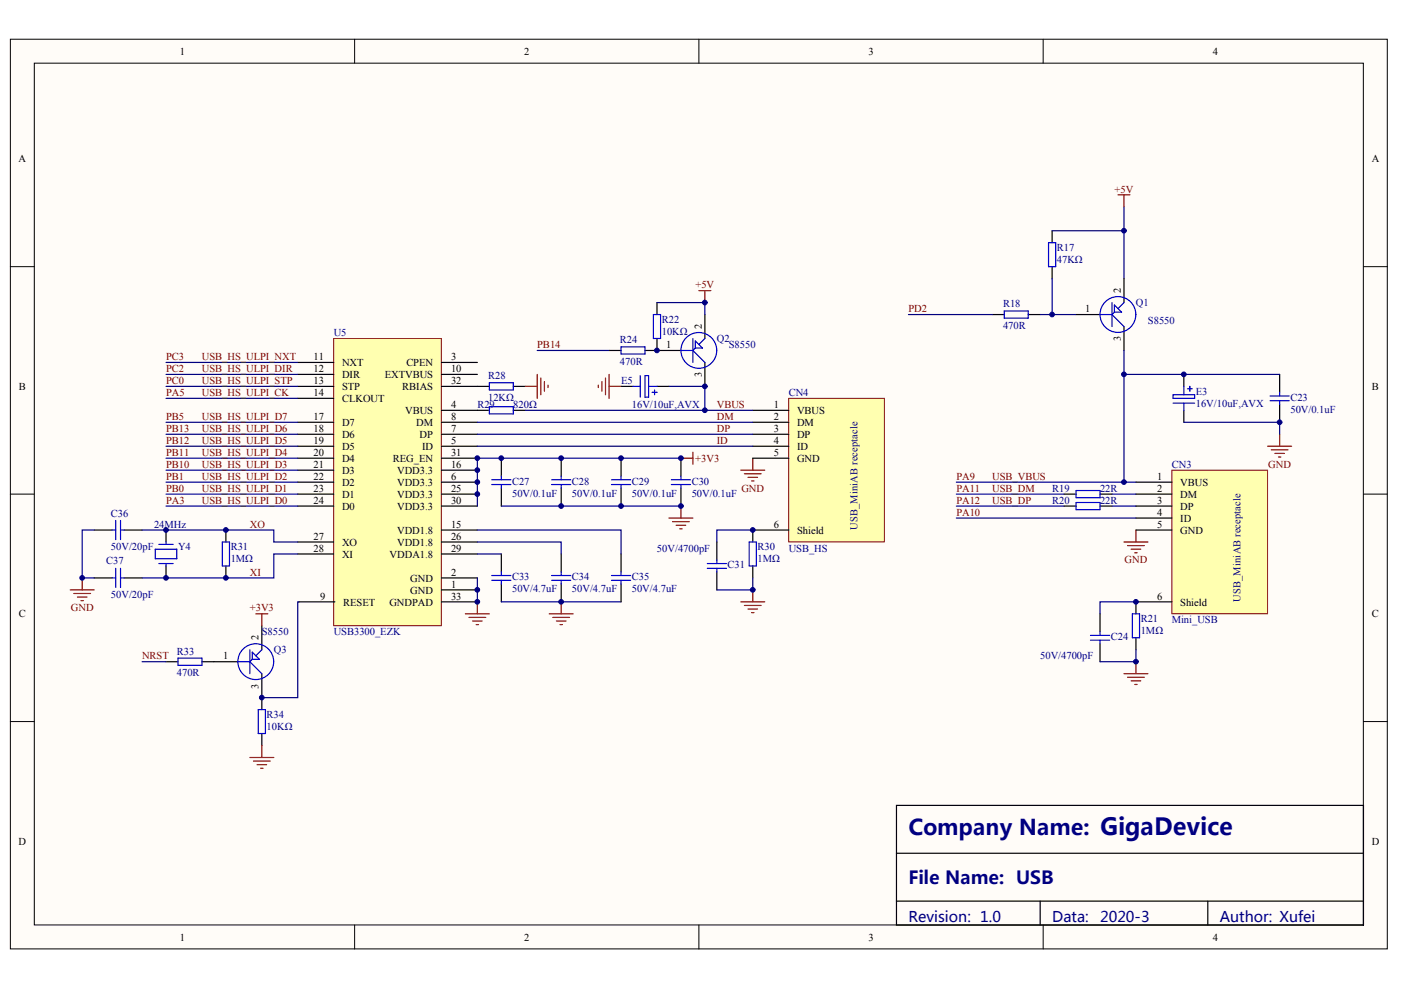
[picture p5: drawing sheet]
<svg xmlns="http://www.w3.org/2000/svg" width="297mm" height="210mm" viewBox="0 0 297 210" stroke-linecap="round" stroke-linejoin="round" font-family="sans-serif">
<defs><g id="words">
<text font-size="4.6" fill="#000080" x="192.6" y="177.1">Company Name: GigaDevice</text>
<text font-size="3.8" fill="#000080" x="192.6" y="187.5">File Name: USB</text>
<g font-size="3.1" fill="#000080">
<text x="192.6" y="195.4">Revision: 1.0</text>
<text x="223.1" y="195.4">Data:</text>
<text x="233.2" y="195.4">2020-3</text>
<text x="258.6" y="195.4">Author: Xufei</text>
</g>
<g font-size="2.2">
<text x="38.1" y="11.6">1</text>
<text x="111.1" y="11.6">2</text>
<text x="184.1" y="11.6">3</text>
<text x="257.1" y="11.6">4</text>
<text x="3.9" y="34.4">A</text>
<text x="290.8" y="34.4">A</text>
<text x="237.6" y="62.1" transform="rotate(-90 237.6 62.1)">2</text>
<text x="148.8" y="69.7" transform="rotate(-90 148.8 69.7)">2</text>
<text x="230.1" y="66.2">1</text>
<text x="66.5" y="76.3">11</text>
<text x="72.5" y="77.6">NXT</text>
<text x="86.2" y="77.6">CPEN</text>
<text x="95.6" y="76.3">3</text>
<text x="141.2" y="73.8">1</text>
<text x="237.6" y="72.4" transform="rotate(-90 237.6 72.4)">3</text>
<text x="4" y="82.6">B</text>
<text x="66.5" y="78.9">12</text>
<text x="66.5" y="81.4">13</text>
<text x="66.5" y="84">14</text>
<text x="72.5" y="80.2">DIR</text>
<text x="72.5" y="82.7">STP</text>
<text x="81.6" y="80.2">EXTVBUS</text>
<text x="85.3" y="82.7">RBIAS</text>
<text x="95.6" y="78.9">10</text>
<text x="95.6" y="81.4">32</text>
<text x="148.8" y="80" transform="rotate(-90 148.8 80)">3</text>
<text x="290.9" y="82.6">B</text>
<text x="66.5" y="89">17</text>
<text x="72.5" y="85.2">CLKOUT</text>
<text x="85.9" y="87.8">VBUS</text>
<text x="95.6" y="86.5">4</text>
<text x="95.6" y="89">8</text>
<text x="164.1" y="86.5">1</text>
<text x="164.1" y="89">2</text>
<text x="169" y="87.8">VBUS</text>
<text x="66.5" y="91.6">18</text>
<text x="66.5" y="94.1">19</text>
<text x="72.5" y="90.3">D7</text>
<text x="72.5" y="92.8">D6</text>
<text x="72.5" y="95.4">D5</text>
<text x="88.2" y="90.3">DM</text>
<text x="89" y="92.8">DP</text>
<text x="89.5" y="95.4">ID</text>
<text x="95.6" y="91.6">7</text>
<text x="95.6" y="94.1">5</text>
<text x="164.1" y="91.6">3</text>
<text x="164.1" y="94.1">4</text>
<text x="169" y="90.3">DM</text>
<text x="169" y="92.8">DP</text>
<text x="169" y="95.4">ID</text>
<text x="66.5" y="96.7">20</text>
<text x="66.5" y="99.2">21</text>
<text x="66.5" y="101.7">22</text>
<text x="72.5" y="97.9">D4</text>
<text x="72.5" y="100.5">D3</text>
<text x="83.3" y="97.9">REG_EN</text>
<text x="84.2" y="100.5">VDD3.3</text>
<text x="95.6" y="96.7">31</text>
<text x="95.6" y="99.2">16</text>
<text x="95.6" y="101.7">6</text>
<text x="164.1" y="96.7">5</text>
<text x="169" y="97.9">GND</text>
<text x="245.3" y="101.7">1</text>
<text x="66.5" y="104.3">23</text>
<text x="66.5" y="106.8">24</text>
<text x="72.5" y="103">D2</text>
<text x="72.5" y="105.5">D1</text>
<text x="84.2" y="103">VDD3.3</text>
<text x="84.2" y="105.5">VDD3.3</text>
<text x="95.6" y="104.3">25</text>
<text x="95.6" y="106.8">30</text>
<text x="245.3" y="104.3">2</text>
<text x="245.3" y="106.8">3</text>
<text x="250.2" y="103">VBUS</text>
<text x="250.2" y="105.5">DM</text>
<text x="72.5" y="108.1">D0</text>
<text x="84.2" y="108.1">VDD3.3</text>
<text x="84.2" y="113.2">VDD1.8</text>
<text x="95.6" y="111.9">15</text>
<text x="164.1" y="111.9">6</text>
<text x="169" y="113.2">Shield</text>
<text x="245.3" y="109.3">4</text>
<text x="245.3" y="111.9">5</text>
<text x="250.2" y="108.1">DP</text>
<text x="250.2" y="110.6">ID</text>
<text x="250.2" y="113.2">GND</text>
<text x="66.5" y="114.4">27</text>
<text x="66.5" y="117">28</text>
<text x="72.5" y="115.7">XO</text>
<text x="72.5" y="118.2">XI</text>
<text x="82.6" y="118.2">VDDA1.8</text>
<text x="84.2" y="115.7">VDD1.8</text>
<text x="95.6" y="114.4">26</text>
<text x="95.6" y="117">29</text>
<text x="87" y="123.3">GND</text>
<text x="87" y="125.8">GND</text>
<text x="95.6" y="122">2</text>
<text x="95.6" y="124.6">1</text>
<text x="4" y="130.9">C</text>
<text x="67.9" y="127.1">9</text>
<text x="72.8" y="128.4">RESET</text>
<text x="82.6" y="128.4">GNDPAD</text>
<text x="95.6" y="127.1">33</text>
<text x="245.3" y="127.1">6</text>
<text x="250.2" y="128.4">Shield</text>
<text x="290.9" y="130.9">C</text>
<text x="54.8" y="135.7" transform="rotate(-90 54.8 135.7)">2</text>
<text x="47.3" y="139.8">1</text>
<text x="54.8" y="146" transform="rotate(-90 54.8 146)">3</text>
<text x="3.9" y="179.1">D</text>
<text x="290.8" y="179.1">D</text>
<text x="38.1" y="199.4">1</text>
<text x="111.1" y="199.4">2</text>
<text x="184.1" y="199.4">3</text>
<text x="257.1" y="199.4">4</text>
</g>
<g font-size="2.2" fill="#800000">
<text x="236.3" y="40.8">+5V</text>
<text x="147.5" y="61.1">+5V</text>
<text x="192.6" y="66.2">PD2</text>
<text x="35.2" y="76.3">PC3</text>
<text x="42.8" y="76.3">USB_HS_ULPI_NXT</text>
<text x="113.9" y="73.8">PB14</text>
<text x="35.2" y="84">PA5</text>
<text x="35.2" y="78.9">PC2</text>
<text x="35.2" y="81.4">PC0</text>
<text x="42.8" y="78.9">USB_HS_ULPI_DIR</text>
<text x="42.8" y="81.4">USB_HS_ULPI_STP</text>
<text x="42.8" y="84">USB_HS_ULPI_CK</text>
<text x="35.2" y="89">PB5</text>
<text x="42.8" y="89">USB_HS_ULPI_D7</text>
<text x="152" y="86.5">VBUS</text>
<text x="152" y="89">DM</text>
<text x="35.2" y="91.6">PB13</text>
<text x="35.2" y="94.1">PB12</text>
<text x="42.8" y="91.6">USB_HS_ULPI_D6</text>
<text x="42.8" y="94.1">USB_HS_ULPI_D5</text>
<text x="152" y="91.6">DP</text>
<text x="152" y="94.1">ID</text>
<text x="35.2" y="101.7">PB1</text>
<text x="35.2" y="96.7">PB11</text>
<text x="35.2" y="99.2">PB10</text>
<text x="42.8" y="96.7">USB_HS_ULPI_D4</text>
<text x="42.8" y="99.2">USB_HS_ULPI_D3</text>
<text x="42.8" y="101.7">USB_HS_ULPI_D2</text>
<text x="147.4" y="97.9">+3V3</text>
<text x="202.8" y="101.7">PA9</text>
<text x="210.4" y="101.7">USB_VBUS</text>
<text x="268.9" y="99.1">GND</text>
<text x="35.2" y="104.3">PB0</text>
<text x="35.2" y="106.8">PA3</text>
<text x="42.8" y="104.3">USB_HS_ULPI_D1</text>
<text x="42.8" y="106.8">USB_HS_ULPI_D0</text>
<text x="157.2" y="104.2">GND</text>
<text x="202.8" y="104.3">PA11</text>
<text x="202.8" y="106.8">PA12</text>
<text x="210.4" y="104.3">USB_DM</text>
<text x="210.4" y="106.8">USB_DP</text>
<text x="53" y="111.9">XO</text>
<text x="202.8" y="109.3">PA10</text>
<text x="238.4" y="119.4">GND</text>
<text x="53" y="122">XI</text>
<text x="15" y="129.6">GND</text>
<text x="53" y="129.6">+3V3</text>
<text x="30.1" y="139.8">NRST</text>
</g>
<g font-size="2.2" fill="#000080">
<text x="224.1" y="53.3">R17</text>
<text x="224.1" y="55.8">47KΩ</text>
<text x="212.7" y="65.2">R18</text>
<text x="240.8" y="64.9">Q1</text>
<text x="70.7" y="71.3">U5</text>
<text x="140.3" y="68.5">R22</text>
<text x="140.3" y="71">10KΩ</text>
<text x="212.7" y="69.7">470R</text>
<text x="243.4" y="68.7">S8550</text>
<text x="131.4" y="72.8">R24</text>
<text x="131.4" y="77.4">470R</text>
<text x="152" y="72.5">Q2</text>
<text x="154.5" y="73.8">S8550</text>
<text x="103.5" y="80.4">R28</text>
<text x="131.7" y="81.4">E5</text>
<text x="167.2" y="84">CN4</text>
<text x="253.5" y="83.7">E3</text>
<text x="101.2" y="86.5">R29</text>
<text x="103.5" y="85">12KΩ</text>
<text x="108.8" y="86.5">820Ω</text>
<text x="134" y="86.5">16V/10uF,AVX</text>
<text x="253.5" y="86.2">16V/10uF,AVX</text>
<text x="273.6" y="85">C23</text>
<text x="273.6" y="87.5">50V/0.1uF</text>
<text x="248.5" y="99.2">CN3</text>
<text x="108.6" y="102.7">C27</text>
<text x="108.6" y="105.3">50V/0.1uF</text>
<text x="121.3" y="102.7">C28</text>
<text x="121.3" y="105.3">50V/0.1uF</text>
<text x="134" y="102.7">C29</text>
<text x="134" y="105.3">50V/0.1uF</text>
<text x="146.7" y="102.7">C30</text>
<text x="146.7" y="105.3">50V/0.1uF</text>
<text x="223.1" y="104.3">R19</text>
<text x="223.1" y="106.8">R20</text>
<text x="233.2" y="104.3">22R</text>
<text x="233.2" y="106.8">22R</text>
<text x="23.5" y="109.6">C36</text>
<text x="32.7" y="111.9">24MHz</text>
<text x="181.8" y="112.4" transform="rotate(-90 181.8 112.4)">USB_MiniAB receptacle</text>
<text x="22.5" y="119.5">C37</text>
<text x="23.5" y="116.7">50V/20pF</text>
<text x="37.7" y="116.7">Y4</text>
<text x="48.9" y="116.7">R31</text>
<text x="48.9" y="119.2">1MΩ</text>
<text x="139.3" y="117">50V/4700pF</text>
<text x="160.6" y="116.7">R30</text>
<text x="160.6" y="119.2">1MΩ</text>
<text x="167.2" y="117">USB_HS</text>
<text x="108.6" y="123.1">C33</text>
<text x="108.6" y="125.6">50V/4.7uF</text>
<text x="121.3" y="123.1">C34</text>
<text x="121.3" y="125.6">50V/4.7uF</text>
<text x="134" y="123.1">C35</text>
<text x="134" y="125.6">50V/4.7uF</text>
<text x="154.3" y="120.5">C31</text>
<text x="23.5" y="126.9">50V/20pF</text>
<text x="241.9" y="131.9">R21</text>
<text x="263" y="127.6" transform="rotate(-90 263 127.6)">USB_MiniAB receptacle</text>
<text x="55.5" y="134.7">S8550</text>
<text x="70.7" y="134.7">USB3300_EZK</text>
<text x="235.5" y="135.7">C24</text>
<text x="241.9" y="134.5">1MΩ</text>
<text x="248.5" y="132.2">Mini_USB</text>
<text x="37.5" y="138.8">R33</text>
<text x="37.5" y="143.4">470R</text>
<text x="58.1" y="138.5">Q3</text>
<text x="220.5" y="139.8">50V/4700pF</text>
<text x="56.5" y="152.2">R34</text>
<text x="56.5" y="154.8">10KΩ</text>
</g>
</g></defs>
<g fill="#fffcf8" stroke="#000" stroke-width=".21">
<path d="M2.2 8.3h291.9v192.9h-291.9z"/>
<path d="M7.3 13.4h281.8v182.7h-281.8z"/>
</g>
<path d="M75.2 8.3v5.1M148.2 8.3v5.1M221.2 8.3v5.1M2.2 56.5h5.1M289.1 56.5h5.1M2.2 104.8h5.1M289.1 104.8h5.1M2.2 153h5.1M289.1 153h5.1M75.2 196.1v5.1M148.2 196.1v5.1M221.2 196.1v5.1" fill="none" stroke="#000" stroke-width=".21"/>
<g fill="none" stroke="#000" stroke-width=".25">
<path d="M223.1 48.9v2.6M223.1 56.5v2.6M238.3 59.1v5.1M210.4 66.7h2.5M218 66.7h2.5M228.1 66.7h5.1M238.3 69.2v5.1M251 79.4v2.5M271.3 79.4v3.8M251 87v2.5M271.3 85.7v3.8M225.6 104.8h2.5"/>
<path d="M225.6 107.3h2.5M233.2 104.8h2.6M233.2 107.3h2.6M233.2 130.1v3.9M233.2 136.5v3.8M240.8 127.6v2.5M240.8 135.2v2.6M190.1 170.8h99v25.3h-99zM190.1 180.9h99M190.1 191.1h99M220.5 191.1v5M256.1 191.1v5"/>
</g>
<g fill="none" stroke="#800000" stroke-width=".25">
<path d="M268.8 94.6h5M269.5 95.4h3.6M270.3 96.1h2M271.1 96.9h.5M271.3 92.1v2.5M238.3 114.9h5.1M239.1 115.7h3.5M239.8 116.4h2.1M240.6 117.2h.5M240.8 112.4v2.5M238.3 142.8h5.1M239.1 143.6h3.5"/>
<path d="M239.8 144.4h2.1M240.6 145.1h.5M240.8 140.3v2.5"/>
</g>
<g fill="none" stroke="#00f" stroke-width=".25">
<path d="M222.3 51.5h1.5v5h-1.5zM212.9 65.9h5.1v1.6h-5.1zM233.2 66.7h2.6M235.8 66.7l2.5 2.5M235.8 64.2v5M236.3 66.2l-.5 .5M236.3 64.7l1.5 1.5h-1.5zM238.3 64.2l-1.3 1.2M248.7 83.7h4.6v.8h-4.6zM248.7 85.5h4.6M251 81.9v1.8M251 85.5v1.5"/>
<path d="M251.8 82.4h1M252.3 81.9v1M269.3 85h4M269.3 84h4M271.3 83.2v.8M271.3 85v.7M228.1 104h5.1v1.5h-5.1zM228.1 106.5h5.1v1.6h-5.1zM231.2 134.7h4.1M231.2 135.7h4.1M233.2 134v.7M233.2 135.7v.8"/>
<path d="M240.1 130.1h1.5v5.1h-1.5z"/>
<circle cx="237" cy="66.7" r="3.8"/>
</g>
<path d="M223.1 59.1v7.6h5M223.1 48.9h15.2M238.3 43.9v15.2M192.6 66.7h17.8M220.5 66.7h2.6M238.3 79.4h33M251 89.5h20.3v2.6M202.8 104.8h22.8M235.8 104.8h5M235.8 107.3h5M240.8 127.6h-7.6v2.5M240.8 137.8v2.5h-7.6" fill="none" stroke="#000080" stroke-width=".25"/>
<path d="M248.5 99.7h20.2v30.4h-20.2z" fill="#ffffb0" stroke="#800000" stroke-width=".21"/>
<path d="M240.8 102.2h7.7M240.8 104.8h7.7M240.8 107.3h7.7M240.8 109.8h7.7M240.8 112.4h7.7M240.8 127.6h7.7" fill="none" stroke="#000" stroke-width=".25"/>
<path d="M238.3 74.3v27.9M202.8 107.3h22.8M202.8 102.2h38" fill="none" stroke="#000080" stroke-width=".25"/>
<path d="M70.7 71.8h22.9v60.9h-22.9z" fill="#ffffb0" stroke="#800000" stroke-width=".21"/>
<g fill="none" stroke="#000" stroke-width=".25">
<path d="M63.1 76.8h7.6M63.1 79.4h7.6M93.6 76.8h7.6M93.6 79.4h7.6M63.1 81.9h7.6M63.1 84.5h7.6M63.1 89.5h7.6M63.1 92.1h7.6M63.1 94.6h7.6M63.1 97.2h7.6M63.1 99.7h7.6M93.6 81.9h7.6"/>
<path d="M93.6 89.5h7.6M93.6 92.1h7.6M93.6 94.6h7.6M93.6 97.2h7.6M93.6 99.7h7.6M93.6 87h7.6M106.3 97.2v3.8M119 97.2v3.8M131.7 97.2v3.8M144.4 97.2v3.8M20 112.4h3.8M26.3 112.4h3.8"/>
<path d="M35.2 112.4v2.5M35.2 120v2.5M47.9 112.4v2.5M47.9 120v2.5M63.1 102.2h7.6M63.1 104.8h7.6M63.1 107.3h7.6M63.1 114.9h7.6M63.1 117.5h7.6M93.6 102.2h7.6M93.6 104.8h7.6M93.6 107.3h7.6"/>
<path d="M93.6 114.9h7.6M93.6 117.5h7.6M93.6 112.4h7.6M106.3 103.5v3.8M106.3 117.5v3.8M119 103.5v3.8M119 117.5v3.8M131.7 103.5v3.8M144.4 103.5v3.8M152 114.9v3.8M159.6 112.4v2.5M159.6 120v2.5"/>
<path d="M20 122.5h3.8M26.3 122.5h3.8M55.5 132.7v5.1M63.4 127.6h7.6M93.6 127.6h7.6M93.6 122.5h7.6M93.6 125.1h7.6M106.3 123.8v3.8M119 123.8v3.8M152 121.3v3.8M35.2 140.3h2.5M42.8 140.3h7.6"/>
<path d="M55.5 142.8v7.7M55.5 155.5v2.6"/>
</g>
<g fill="none" stroke="#000080" stroke-width=".25">
<path d="M35.2 76.8h27.9M35.2 79.4h27.9M35.2 84.5h27.9M35.2 81.9h27.9M35.2 89.5h27.9M35.2 92.1h27.9M35.2 94.6h27.9M35.2 97.2h27.9M35.2 99.7h27.9M144.4 97.2h-43.2v10.1M20 112.4h-2.6v10.1h2.6M30.1 112.4h28v2.5h5"/>
<path d="M35.2 102.2h27.9M35.2 104.8h27.9M35.2 107.3h27.9M63.1 117.5h-5v5h-28M101.2 117.5h5.1M106.3 107.3h38.1M159.6 112.4h-7.6v2.5M63.4 127.6h-.3v20.3h-7.6M101.2 122.5v5.1M106.3 127.6h25.4M159.6 122.5v2.6h-7.6M30.1 140.3h5.1"/>
</g>
<g fill="none" stroke="#00f" stroke-width=".25">
<path d="M23.8 112.4h.7M24.5 110.3v4.1M25.6 112.4h.7M25.6 110.3v4.1M32.9 116.4h4.6v2.1h-4.6zM33.7 115.4h3M33.7 119.5h3M35.2 114.9v.5M35.2 119.5v.5M47.1 114.9h1.6v5.1h-1.6zM104.3 102.7h4M104.3 101.7h4"/>
<path d="M106.3 101v.7M106.3 102.7v.8M117 102.7h4M117 101.7h4M119 101v.7M119 102.7v.8M129.6 102.7h4.1M129.6 101.7h4.1M131.7 101v.7M131.7 102.7v.8M142.3 102.7h4.1M142.3 101.7h4.1"/>
<path d="M144.4 101v.7M144.4 102.7v.8M150 119.5h4M152 118.7v.8M158.8 114.9h1.6v5.1h-1.6zM23.8 122.5h.7M24.5 120.5v4.1M25.6 120.5v4.1M25.6 122.5h.7M37.7 139.5h5.1v1.6h-5.1zM53 137.8v5M53.5 139.8l-.5 .5"/>
<path d="M53.5 138.3l1.5 1.5h-1.5zM55.5 137.8l-1.3 1.2M104.3 122h4M104.3 123h4M106.3 121.3v.7M106.3 123v.8M117 122h4M117 123h4M119 121.3v.7M119 123v.8M150 120.5h4M152 120.5v.8"/>
<path d="M50.4 140.3h2.6M53 140.3l2.5 2.5M54.8 150.5h1.5v5h-1.5z"/>
<circle cx="54.2" cy="140.3" r="3.8"/>
</g>
<g fill="none" stroke="#800000" stroke-width=".25">
<path d="M144.4 97.2h2.5M146.9 95.9v2.5M157.1 99.7h5M159.6 97.2v2.5M141.8 109.8h5.1M142.6 110.6h3.5M143.4 111.4h2M144.1 112.1h.5M144.4 107.3v2.5M157.8 100.5h3.6M158.6 101.2h2M159.3 102h.6"/>
<path d="M14.9 125.1h5.1M15.7 125.8h3.5M16.4 126.6h2M17.2 127.4h.5M17.4 122.5v2.6M54.2 130.1h2.6M55.5 130.1v2.6M98.7 130.1h5M99.4 130.9h3.6M100.2 131.7h2M101 132.4h.5M101.2 127.6v2.5"/>
<path d="M116.4 130.1h5.1M117.2 130.9h3.6M118 131.7h2M118.7 132.4h.5M119 127.6v2.5M157.1 127.6h5M157.8 128.4h3.6M158.6 129.1h2M159.3 129.9h.6M159.6 125.1v2.5M55.5 158.1v2.5M53 160.6h5.1"/>
<path d="M53.7 161.4h3.6M54.5 162.1h2M55.3 162.9h.5"/>
</g>
<path d="M167.2 84.5h20.3v30.4h-20.3z" fill="#ffffb0" stroke="#800000" stroke-width=".21"/>
<g fill="none" stroke="#000" stroke-width=".25">
<path d="M129.1 74.3h2.6M136.8 74.3h7.6M139.3 64.2v2.5M139.3 71.8v2.5M149.4 66.7v5.1M149.4 76.8v5.1M101.2 87h2.5M101.2 81.9h2.5M108.8 87h2.6M108.8 81.9h2.6M131.7 81.9h2.5M139.3 81.9h2.5"/>
<path d="M159.6 87h7.6M159.6 89.5h7.6M159.6 92.1h7.6M159.6 94.6h7.6M159.6 97.2h7.6M131.7 117.5v3.8M159.6 112.4h7.6M131.7 123.8v3.8"/>
</g>
<g fill="none" stroke="#00f" stroke-width=".25">
<path d="M131.7 73.5h5.1v1.6h-5.1zM135.7 79.6v4.6M136.8 79.6h.7v4.6h-.7zM138.5 66.7h1.6v5.1h-1.6zM144.4 74.3h2.5M146.9 74.3l2.5 2.5M146.9 71.8v5M147.4 73.8l-.5 .5M147.4 72.3l1.5 1.5h-1.5zM149.4 71.8l-1.2 1.2M103.7 81.2h5.1v1.5h-5.1zM103.7 86.2h5.1v1.6h-5.1z"/>
<path d="M134.2 81.9h1.5M137.5 81.9h1.8M138.3 83.2h1M138.8 82.7v1M129.6 122h4.1M129.6 123h4.1M131.7 121.3v.7M131.7 123v.8"/>
<circle cx="148.2" cy="74.3" r="3.8"/>
</g>
<path d="M113.9 74.3h15.2M139.3 64.2h10.1v2.5M101.2 89.5h58.4M101.2 92.1h58.4M101.2 94.6h58.4M111.4 87h48.2M141.8 81.9h7.6v5.1M101.2 114.9h17.8v2.6M101.2 112.4h30.5v5.1M202.8 109.8h38" fill="none" stroke="#000080" stroke-width=".25"/>
<g fill="none" stroke="#800000" stroke-width=".25">
<path d="M237 41.3h2.6M238.3 41.3v2.6M113.9 79.4v5.1M129.1 79.4v5.1M148.2 61.6h2.5M149.4 61.6v2.6M111.4 81.9h2.5M114.7 80.1v3.6M115.4 80.9v2M116.2 81.7v.5M126.9 81.7v.5M127.6 80.9v2"/>
<path d="M128.4 80.1v3.6M129.1 81.9h2.6"/>
</g>
<g fill="#000080" stroke="#000080" stroke-width=".21">
<circle cx="17.4" cy="122.5" r=".5"/>
<circle cx="35.2" cy="122.5" r=".5"/>
<circle cx="35.2" cy="112.4" r=".5"/>
<circle cx="47.9" cy="122.5" r=".5"/>
<circle cx="47.9" cy="112.4" r=".5"/>
<circle cx="55.5" cy="147.9" r=".5"/>
<circle cx="101.2" cy="127.6" r=".5"/>
<circle cx="101.2" cy="125.1" r=".5"/>
<circle cx="101.2" cy="104.8" r=".5"/>
<circle cx="101.2" cy="102.2" r=".5"/>
<circle cx="101.2" cy="99.7" r=".5"/>
<circle cx="101.2" cy="97.1" r=".5"/>
<circle cx="106.3" cy="97.1" r=".5"/>
<circle cx="119" cy="127.6" r=".5"/>
<circle cx="119" cy="107.3" r=".5"/>
<circle cx="119" cy="97.1" r=".5"/>
<circle cx="131.7" cy="107.3" r=".5"/>
<circle cx="131.7" cy="97.1" r=".5"/>
<circle cx="139.3" cy="74.3" r=".5"/>
<circle cx="144.4" cy="107.3" r=".5"/>
<circle cx="144.4" cy="97.1" r=".5"/>
<circle cx="149.4" cy="87" r=".5"/>
<circle cx="149.4" cy="81.9" r=".5"/>
<circle cx="149.4" cy="64.1" r=".5"/>
<circle cx="159.6" cy="125.1" r=".5"/>
<circle cx="159.6" cy="112.4" r=".5"/>
<circle cx="223.1" cy="66.7" r=".5"/>
<circle cx="238.3" cy="102.2" r=".5"/>
<circle cx="238.3" cy="79.4" r=".5"/>
<circle cx="238.3" cy="48.9" r=".5"/>
<circle cx="240.8" cy="140.3" r=".5"/>
<circle cx="240.8" cy="127.6" r=".5"/>
<circle cx="251" cy="79.4" r=".5"/>
<circle cx="271.3" cy="89.5" r=".5"/>
</g>
<use href="#words"/>
</svg>
